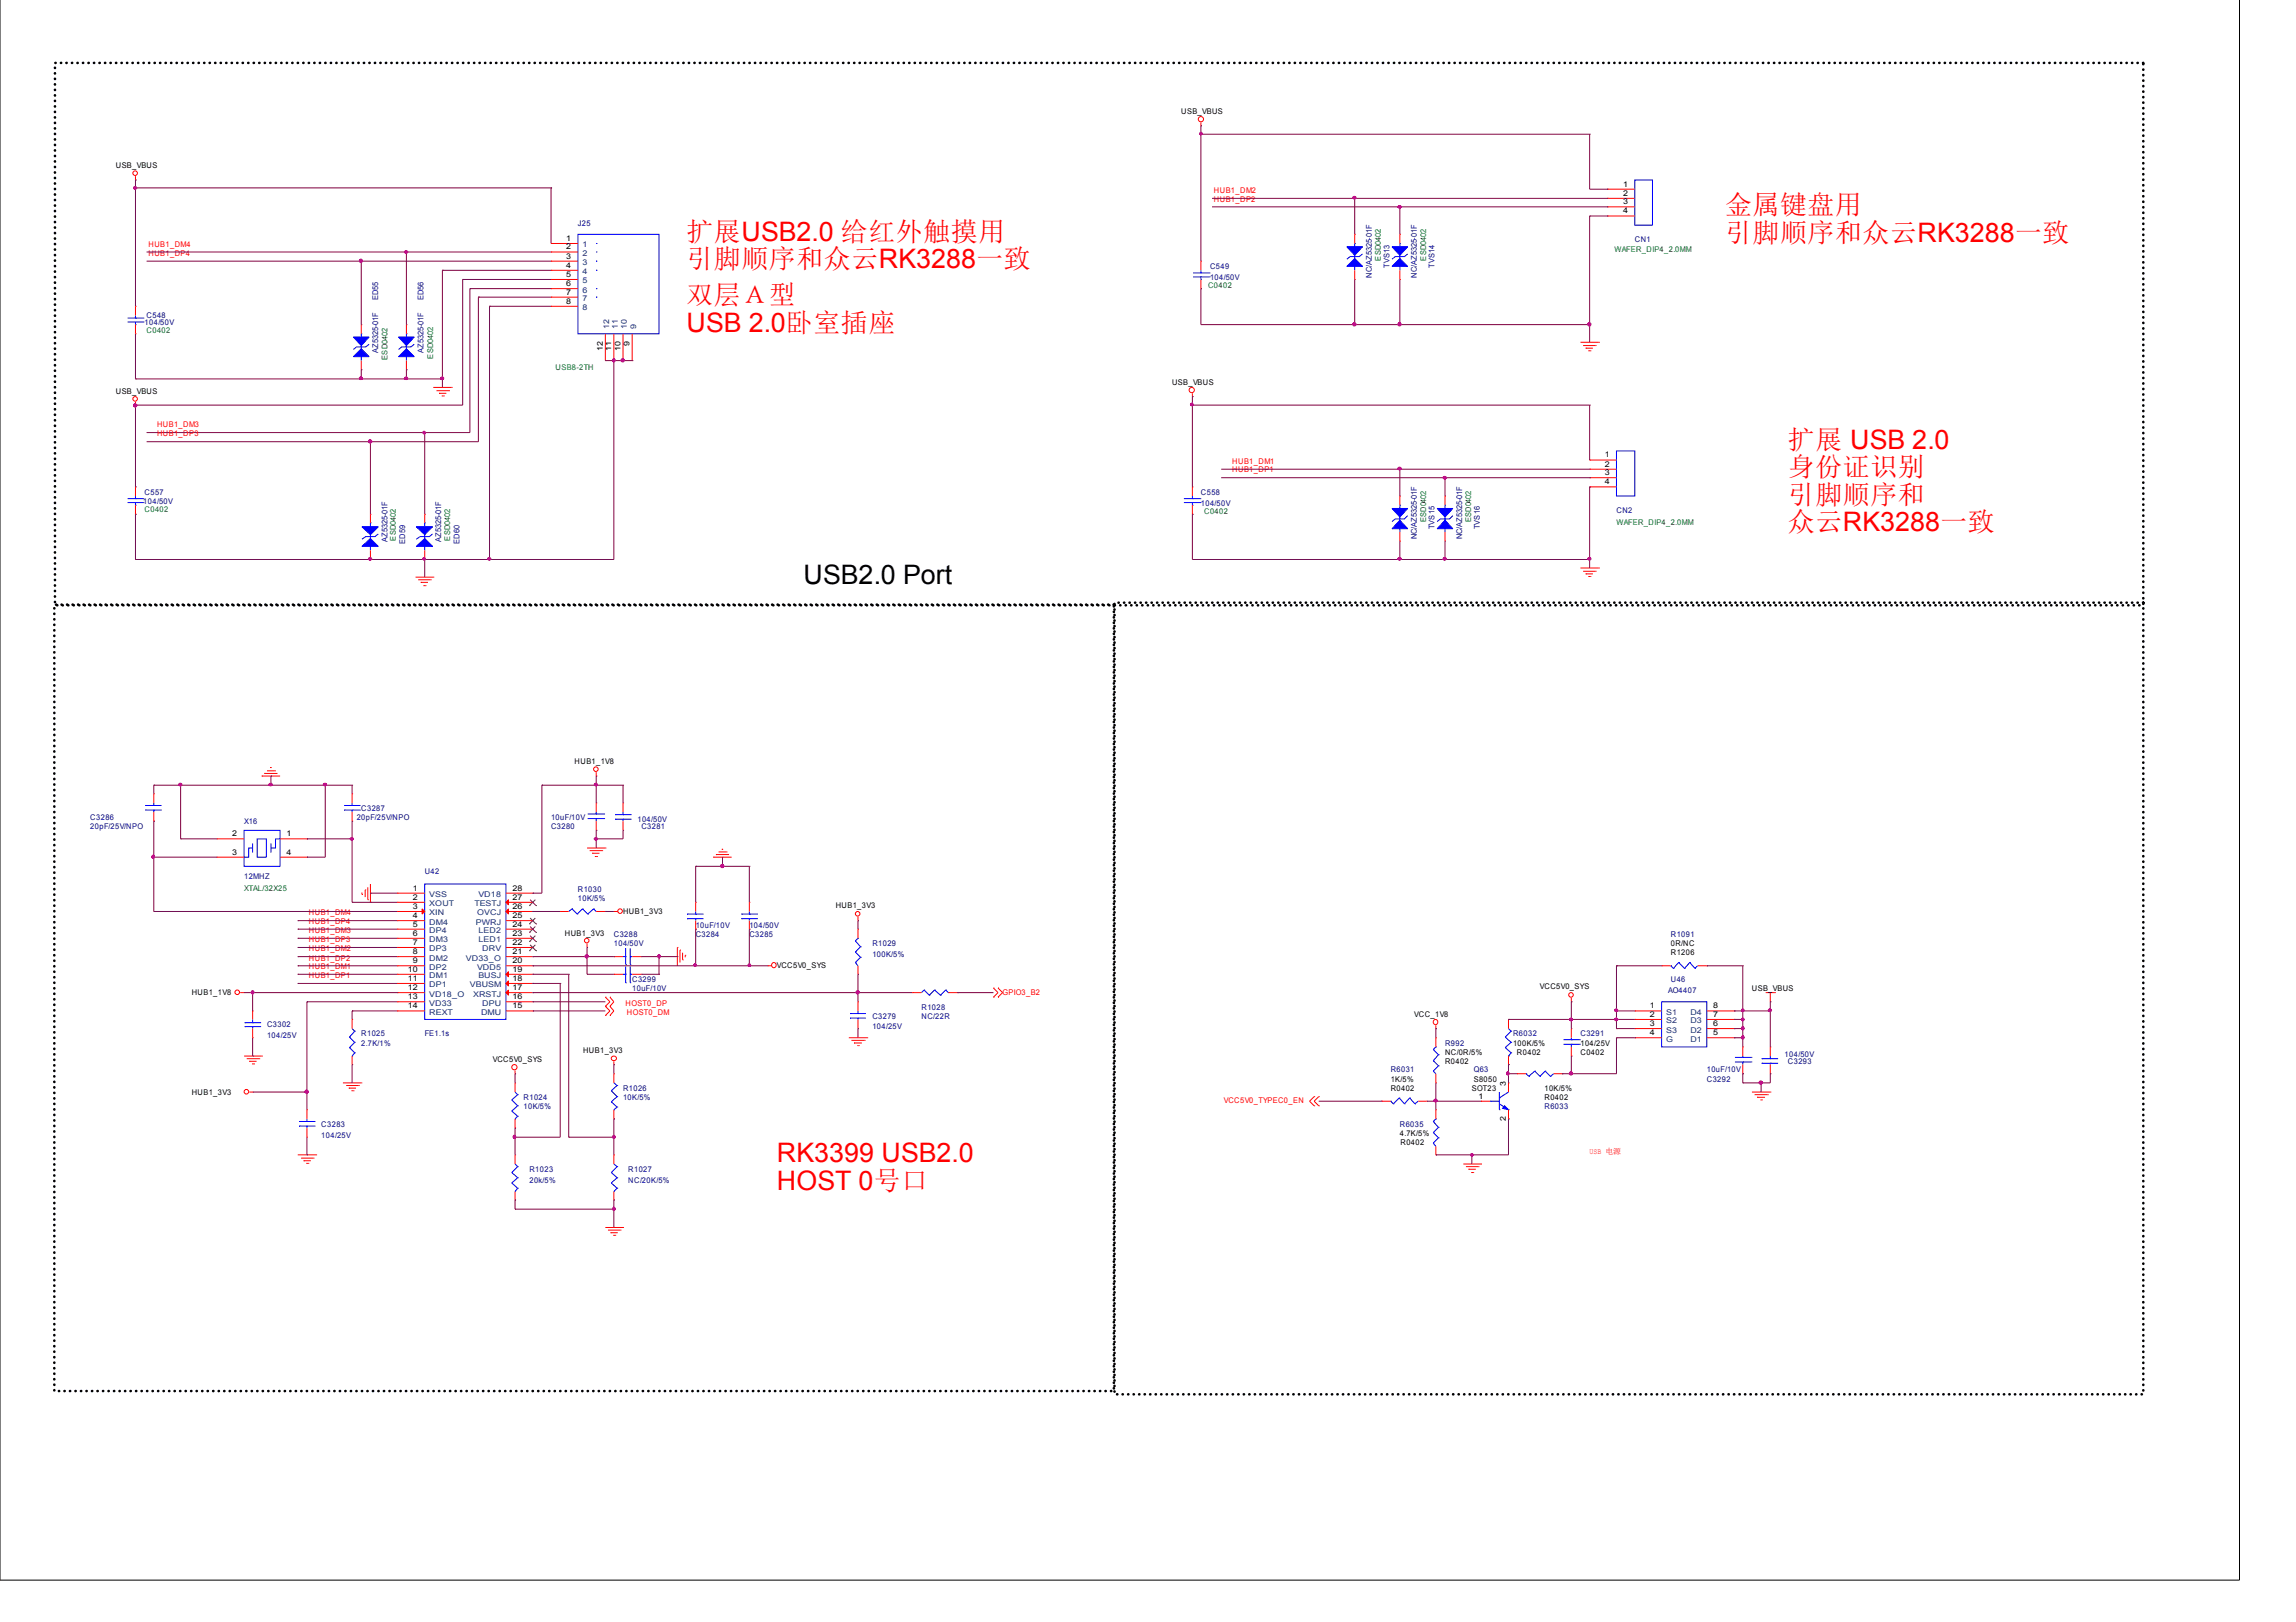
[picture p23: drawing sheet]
<svg xmlns="http://www.w3.org/2000/svg" width="297mm" height="210mm" viewBox="0 0 297 210" stroke-linecap="round" stroke-linejoin="round" font-family="sans-serif">
<defs><g id="words">
<g font-size="3.5" fill="#f00">
<text x="223.2" y="27.7">金属键盘用</text>
<text x="88.8" y="31.2">扩展USB2.0 给红外触摸用</text>
<text x="88.8" y="34.7">引脚顺序和众云RK3288一致</text>
<text x="223.2" y="31.3">引脚顺序和众云RK3288一致</text>
<text x="88.8" y="39.4">双层Ａ型</text>
<text x="88.8" y="42.9">USB 2.0卧室插座</text>
<text x="231.3" y="58.1">扩展 USB 2.0</text>
<text x="231.3" y="61.7">身份证识别</text>
<text x="231.3" y="65.2">引脚顺序和</text>
<text x="231.3" y="68.8">众云RK3288一致</text>
<text x="100.5" y="150.4">RK3399 USB2.0</text>
<text x="100.5" y="153.9">HOST 0号口</text>
</g>
<text font-size="3.5" x="104" y="75.6">USB2.0 Port</text>
<g font-size="1">
<text x="152.8" y="14.7">USB_VBUS</text>
<text x="15" y="21.8">USB_VBUS</text>
<text x="210" y="24.1">1</text>
<text x="210" y="25.3">2</text>
<text x="210" y="26.4">3</text>
<text x="210" y="27.6">4</text>
<text x="73.2" y="31.2">1</text>
<text x="73.2" y="32.3">2</text>
<text x="73.2" y="33.5">3</text>
<text x="73.2" y="34.6">4</text>
<text x="73.2" y="35.8">5</text>
<text x="73.2" y="37">6</text>
<text x="73.2" y="38.1">7</text>
<text x="73.2" y="39.3">8</text>
<text x="78" y="45.4" transform="rotate(-90 78 45.4)">12</text>
<text x="79.1" y="45.4" transform="rotate(-90 79.1 45.4)">11</text>
<text x="80.3" y="45.4" transform="rotate(-90 80.3 45.4)">10</text>
<text x="81.4" y="44.7" transform="rotate(-90 81.4 44.7)">9</text>
<text x="15" y="51">USB_VBUS</text>
<text x="151.6" y="49.8">USB_VBUS</text>
<text x="207.6" y="59.2">1</text>
<text x="207.6" y="60.4">2</text>
<text x="207.6" y="61.5">3</text>
<text x="207.6" y="62.7">4</text>
<text x="74.3" y="98.8">HUB1_1V8</text>
<text x="30.1" y="108.2">2</text>
<text x="30.1" y="110.6">3</text>
<text x="37.1" y="108.2">1</text>
<text x="37.1" y="110.6">4</text>
<text x="53.4" y="115.2">1</text>
<text x="53.4" y="116.4">2</text>
<text x="53.4" y="117.6">3</text>
<text x="53.4" y="118.8">4</text>
<text x="53.4" y="119.9">5</text>
<text x="66.3" y="119.9">24</text>
<text x="66.3" y="118.8">25</text>
<text x="66.3" y="117.6">26</text>
<text x="66.3" y="116.4">27</text>
<text x="66.3" y="115.2">28</text>
<text x="80.6" y="118.3">HUB1_3V3</text>
<text x="108.1" y="117.5">HUB1_3V3</text>
<text x="52.7" y="125.7">10</text>
<text x="53.4" y="121.1">6</text>
<text x="53.4" y="122.3">7</text>
<text x="53.4" y="123.5">8</text>
<text x="53.4" y="124.6">9</text>
<text x="66.3" y="125.7">19</text>
<text x="66.3" y="124.6">20</text>
<text x="66.3" y="123.5">21</text>
<text x="66.3" y="122.3">22</text>
<text x="66.3" y="121.1">23</text>
<text x="73.1" y="121.1">HUB1_3V3</text>
<text x="100.5" y="125.2">VCC5V0_SYS</text>
<text x="216.2" y="122.4">0R/NC</text>
<text x="216.2" y="123.6">R1206</text>
<text x="24.8" y="128.8">HUB1_1V8</text>
<text x="52.7" y="126.9">11</text>
<text x="52.7" y="128.1">12</text>
<text x="52.7" y="129.3">13</text>
<text x="52.7" y="130.5">14</text>
<text x="66.3" y="130.5">15</text>
<text x="66.3" y="129.3">16</text>
<text x="66.3" y="128.1">17</text>
<text x="66.3" y="126.9">18</text>
<text x="183" y="131.6">VCC_1V8</text>
<text x="199.2" y="128">VCC5V0_SYS</text>
<text x="213.4" y="130.5">1</text>
<text x="213.4" y="131.6">2</text>
<text x="221.7" y="130.5">8</text>
<text x="221.7" y="131.6">7</text>
<text x="226.7" y="128.3">USB_VBUS</text>
<text x="63.8" y="137.4">VCC5V0_SYS</text>
<text x="75.4" y="136.2">HUB1_3V3</text>
<text x="186.9" y="136.5">NC/0R/5%</text>
<text x="186.9" y="137.7">R0402</text>
<text x="195.7" y="135.3">100K/5%</text>
<text x="196.3" y="136.5">R0402</text>
<text x="204.5" y="135.3">104/25V</text>
<text x="204.5" y="136.5">C0402</text>
<text x="213.4" y="132.8">3</text>
<text x="213.4" y="134">4</text>
<text x="221.7" y="132.8">6</text>
<text x="221.7" y="134">5</text>
<text x="24.8" y="141.7">HUB1_3V3</text>
<text x="179.9" y="140">1K/5%</text>
<text x="179.9" y="141.2">R0402</text>
<text x="190.4" y="141.2">SOT23</text>
<text x="190.7" y="140">S8050</text>
<text x="191.3" y="142.2">1</text>
<text x="194.8" y="140.5" transform="rotate(-90 194.8 140.5)">3</text>
<text x="199.8" y="141.2">10K/5%</text>
<text x="199.8" y="142.3">R0402</text>
<text x="181.1" y="147">4.7K/5%</text>
<text x="181.2" y="148.2">R0402</text>
<text x="194.8" y="145.1" transform="rotate(-90 194.8 145.1)">2</text>
</g>
<g font-size="1" fill="#000080">
<text x="74.8" y="29.2">J25</text>
<text x="156.5" y="34.8">C549</text>
<text x="177.5" y="35.9" transform="rotate(-90 177.5 35.9)">NC/AZ5325-01F</text>
<text x="179.7" y="34.6" transform="rotate(-90 179.7 34.6)">TVS13</text>
<text x="183.3" y="35.9" transform="rotate(-90 183.3 35.9)">NC/AZ5325-01F</text>
<text x="185.6" y="34.6" transform="rotate(-90 185.6 34.6)">TVS14</text>
<text x="211.5" y="31.3">CN1</text>
<text x="19" y="41.2">C548</text>
<text x="48.9" y="38.9" transform="rotate(-90 48.9 38.9)">ED55</text>
<text x="54.8" y="38.9" transform="rotate(-90 54.8 38.9)">ED56</text>
<text x="156.5" y="36.3">104/50V</text>
<text x="18.7" y="42.1">104/50V</text>
<text x="48.9" y="45.6" transform="rotate(-90 48.9 45.6)">AZ5325-01F</text>
<text x="54.8" y="45.6" transform="rotate(-90 54.8 45.6)">AZ5325-01F</text>
<text x="18.5" y="65.2">104/50V</text>
<text x="18.7" y="64">C557</text>
<text x="155.4" y="64">C558</text>
<text x="155.4" y="65.5">104/50V</text>
<text x="50.1" y="70.1" transform="rotate(-90 50.1 70.1)">AZ5325-01F</text>
<text x="52.4" y="70.4" transform="rotate(-90 52.4 70.4)">ED59</text>
<text x="57.1" y="70.1" transform="rotate(-90 57.1 70.1)">AZ5325-01F</text>
<text x="59.4" y="70.4" transform="rotate(-90 59.4 70.4)">ED60</text>
<text x="183.3" y="69.8" transform="rotate(-90 183.3 69.8)">NC/AZ5325-01F</text>
<text x="185.6" y="68.5" transform="rotate(-90 185.6 68.5)">TVS15</text>
<text x="189.1" y="69.8" transform="rotate(-90 189.1 69.8)">NC/AZ5325-01F</text>
<text x="191.4" y="68.5" transform="rotate(-90 191.4 68.5)">TVS16</text>
<text x="209.1" y="66.4">CN2</text>
<text x="11.7" y="106.1">C3286</text>
<text x="11.7" y="107.3">20pF/25V/NPO</text>
<text x="31.6" y="106.7">X16</text>
<text x="46.1" y="106.1">20pF/25V/NPO</text>
<text x="46.7" y="104.9">C3287</text>
<text x="71.3" y="107.3">C3280</text>
<text x="71.3" y="106.1">10uF/10V</text>
<text x="82.5" y="106.4">104/50V</text>
<text x="83" y="107.3">C3281</text>
<text x="31.6" y="113.8">12MHZ</text>
<text x="54.9" y="113.1">U42</text>
<text x="74.8" y="115.4">R1030</text>
<text x="74.8" y="116.6">10K/5%</text>
<text x="79.4" y="121.3">C3288</text>
<text x="79.4" y="122.4">104/50V</text>
<text x="90" y="121.3">C3284</text>
<text x="90" y="120.2">10uF/10V</text>
<text x="96.9" y="121.3">C3285</text>
<text x="96.9" y="120.2">104/50V</text>
<text x="112.9" y="122.4">R1029</text>
<text x="112.9" y="123.9">100K/5%</text>
<text x="216.2" y="121.3">R1091</text>
<text x="81.8" y="127.1">C3299</text>
<text x="81.8" y="128.3">10uF/10V</text>
<text x="112.9" y="131.8">C3279</text>
<text x="119.2" y="130.7">R1028</text>
<text x="119.2" y="131.8">NC/22R</text>
<text x="215.8" y="128.5">AO4407</text>
<text x="216.2" y="127.1">U46</text>
<text x="34.5" y="132.9">C3302</text>
<text x="34.5" y="134.4">104/25V</text>
<text x="46.7" y="134.1">R1025</text>
<text x="46.7" y="135.3">2.7K/1%</text>
<text x="54.9" y="134.1">FE1.1s</text>
<text x="112.9" y="133.2">104/25V</text>
<text x="186.9" y="135.3">R992</text>
<text x="195.7" y="134.1">R6032</text>
<text x="204.5" y="134.1">C3291</text>
<text x="230.9" y="136.8">104/50V</text>
<text x="231.3" y="137.7">C3293</text>
<text x="67.7" y="142.3">R1024</text>
<text x="67.7" y="143.5">10K/5%</text>
<text x="80.6" y="141.2">R1026</text>
<text x="80.6" y="142.3">10K/5%</text>
<text x="179.9" y="138.8">R6031</text>
<text x="190.7" y="138.8">Q63</text>
<text x="199.8" y="143.5">R6033</text>
<text x="220.8" y="140">C3292</text>
<text x="220.8" y="138.8">10uF/10V</text>
<text x="41.6" y="145.8">C3283</text>
<text x="41.6" y="147.2">104/25V</text>
<text x="181.1" y="145.8">R6035</text>
<text x="68.5" y="151.7">R1023</text>
<text x="68.5" y="153.1">20k/5%</text>
<text x="81.3" y="151.7">R1027</text>
<text x="81.3" y="153.1">NC/20K/5%</text>
</g>
<g font-size="1" fill="#f00">
<text x="157.1" y="26.1">HUB1_DP2</text>
<text x="157.1" y="25">HUB1_DM2</text>
<text x="19.2" y="33.1">HUB1_DP4</text>
<text x="19.2" y="31.9">HUB1_DM4</text>
<text x="20.3" y="55.3">HUB1_DM3</text>
<text x="20.3" y="56.5">HUB1_DP3</text>
<text x="159.4" y="61.1">HUB1_DP1</text>
<text x="159.4" y="60">HUB1_DM1</text>
<text x="40" y="119.6">HUB1_DP4</text>
<text x="40" y="118.5">HUB1_DM4</text>
<text x="40" y="120.7">HUB1_DM3</text>
<text x="40" y="125.4">HUB1_DM1</text>
<text x="40" y="124.3">HUB1_DP2</text>
<text x="40" y="123.1">HUB1_DM2</text>
<text x="40" y="121.9">HUB1_DP3</text>
<text x="40" y="126.6">HUB1_DP1</text>
<text x="80.9" y="130.1">HOST0_DP</text>
<text x="81.1" y="131.3">HOST0_DM</text>
<text x="129.7" y="128.8">GPIO3_B2</text>
<text x="158.3" y="142.8">VCC5V0_TYPEC0_EN</text>
<text x="205.7" y="149.4">USB 电源</text>
</g>
<g font-size="1" fill="#004080">
<text x="75.4" y="32">1</text>
<text x="75.4" y="33.1">2</text>
<text x="75.4" y="34.3">3</text>
<text x="75.4" y="35.5">4</text>
<text x="75.4" y="36.7">5</text>
<text x="75.4" y="37.9">6</text>
<text x="75.4" y="39">7</text>
<text x="75.4" y="40.1">8</text>
<text x="78.8" y="42.6" transform="rotate(-90 78.8 42.6)">12</text>
<text x="79.9" y="42.6" transform="rotate(-90 79.9 42.6)">11</text>
<text x="81.1" y="42.6" transform="rotate(-90 81.1 42.6)">10</text>
<text x="82.3" y="42.6" transform="rotate(-90 82.3 42.6)">9</text>
<text x="55.5" y="116.1">VSS</text>
<text x="55.5" y="117.3">XOUT</text>
<text x="55.5" y="118.5">XIN</text>
<text x="55.5" y="119.6">DM4</text>
<text x="61.4" y="117.3">TESTJ</text>
<text x="61.6" y="119.6">PWRJ</text>
<text x="61.7" y="118.5">OVCJ</text>
<text x="61.9" y="116.1">VD18</text>
<text x="55.5" y="120.7">DP4</text>
<text x="55.5" y="121.9">DM3</text>
<text x="55.5" y="123.1">DP3</text>
<text x="55.5" y="124.3">DM2</text>
<text x="55.5" y="125.5">DP2</text>
<text x="60.3" y="124.3">VD33_O</text>
<text x="61.7" y="125.5">VDD5</text>
<text x="61.9" y="121.9">LED1</text>
<text x="61.9" y="120.7">LED2</text>
<text x="62.4" y="123.1">DRV</text>
<text x="55.5" y="126.6">DM1</text>
<text x="55.5" y="127.8">DP1</text>
<text x="55.5" y="129">VD18_O</text>
<text x="55.5" y="130.1">VD33</text>
<text x="55.5" y="131.3">REXT</text>
<text x="60.8" y="127.8">VBUSM</text>
<text x="61.2" y="129">XRSTJ</text>
<text x="61.9" y="126.6">BUSJ</text>
<text x="62.2" y="131.3">DMU</text>
<text x="62.4" y="130.1">DPU</text>
<text x="215.6" y="131.3">S1</text>
<text x="218.7" y="131.3">D4</text>
<text x="215.6" y="132.4">S2</text>
<text x="215.6" y="133.6">S3</text>
<text x="215.6" y="134.8">G</text>
<text x="218.7" y="132.4">D3</text>
<text x="218.7" y="133.6">D2</text>
<text x="218.7" y="134.8">D1</text>
</g>
<g font-size="1" fill="#008000">
<text x="178.6" y="33.7" transform="rotate(-90 178.6 33.7)">ESD0402</text>
<text x="184.5" y="33.7" transform="rotate(-90 184.5 33.7)">ESD0402</text>
<text x="208.9" y="32.6">WAFER_DIP4_2.0MM</text>
<text x="156.3" y="37.3">C0402</text>
<text x="19" y="43.1">C0402</text>
<text x="50.1" y="46.6" transform="rotate(-90 50.1 46.6)">ESD0402</text>
<text x="56" y="46.4" transform="rotate(-90 56 46.4)">ESD0402</text>
<text x="71.9" y="47.9">USB8-2TH</text>
<text x="18.7" y="66.2">C0402</text>
<text x="51.2" y="69.9" transform="rotate(-90 51.2 69.9)">ESD0402</text>
<text x="58.3" y="69.9" transform="rotate(-90 58.3 69.9)">ESD0402</text>
<text x="155.8" y="66.5">C0402</text>
<text x="184.5" y="67.6" transform="rotate(-90 184.5 67.6)">ESD0402</text>
<text x="190.3" y="67.6" transform="rotate(-90 190.3 67.6)">ESD0402</text>
<text x="209.1" y="67.9">WAFER_DIP4_2.0MM</text>
<text x="31.6" y="115.3">XTAL/32X25</text>
</g>
</g></defs>
<path d="M0 -.1v204.6h289.7v-204.6" fill="none" stroke="#000" stroke-width=".13"/>
<path d="M7.1 8.1h270.2v70.2h-270.2zM7 78.2h137.1v101.8h-137.1zM144.2 78h133.1v102.4h-133.1z" fill="none" stroke="#000" stroke-width=".34" stroke-dasharray="0 .7"/>
<g fill="none" stroke="#f00" stroke-width=".13">
<path d="M155.4 16.3h.1M155.4 15.8v.5M17.5 23.3h.1M17.5 39.6h.1M17.5 22.8v.5M17.5 39.6v1.2M71.3 31.5h.1M71.3 32.6h.1M71.3 33.8h.1M71.3 35h.1M71.3 36.2h.1M71.3 37.4h.1"/>
<path d="M71.3 38.5h.1M71.3 39.6h.1M71.3 31.5h3.5M71.3 32.6h3.5M71.3 33.8h3.5M71.3 35h3.5M71.3 36.2h3.5M71.3 37.4h3.5M71.3 38.5h3.5M71.3 39.6h3.5M155.4 33.8h.1M155.4 37.4h.1"/>
<path d="M155.4 33.8v1.2M155.4 36.2v1.2M175.3 36.2h.1M175.3 30.3h.1M175.3 30.3v1.2M175.3 35v1.2M181.1 36.2h.1M181.1 30.3h.1M181.1 30.3v1.2M181.1 35v1.2M207.9 24.5h.1M207.9 25.7h.1"/>
<path d="M207.9 26.8h.1M207.9 28h.1M207.9 24.5h3.6M207.9 25.7h3.6M207.9 26.8h3.6M207.9 28h3.6M17.5 52.5h.1M17.5 43.2h.1M17.5 42v1.2M17.5 52v.5M46.7 47.9h.1M46.7 42h.1"/>
<path d="M46.7 42v1.2M46.7 46.7v1.2M52.6 47.9h.1M52.6 42h.1M52.6 42v1.2M52.6 46.7v1.2M56 50.1h2.4M56.5 50.6h1.6M56.8 50.9h.1M56.8 50.9h.9M57.1 51.2h.3M57.4 51.2h.1"/>
<path d="M58.1 50.6h.1M58.4 50.1h.1M78.3 46.7h.1M78.3 43.2v3.5M79.4 46.7h.1M79.4 43.2v3.5M80.6 46.7h.1M80.6 43.2v3.5M81.8 46.7h.1M81.8 43.2v3.5M154.3 51.3h.1M154.3 50.9v.4"/>
<path d="M204.5 44.3h2.3M204.8 44.7h1.6M205.1 45.1h.1M205.1 45.1h1M205.5 45.4h.2M205.7 59.5h.1M205.7 59.5h3.4M205.7 45.4h.1M206.4 44.7h.1M206.8 44.3h.1M17.5 63h.1M17.5 66.6h.1"/>
<path d="M17.5 63v1.2M17.5 65.4v1.2M47.9 72.4h.1M47.9 66.6h.1M47.9 66.6v1.1M47.9 71.2v1.2M53.8 74.7h2.2M54.1 75h1.6M54.4 75.4h.1M54.4 75.4h1M54.8 75.8h.2M54.9 72.4h.1"/>
<path d="M54.9 66.6h.1M54.9 66.6v1.1M54.9 71.2v1.2M55 75.8h.1M55.7 75h.1M56 74.7h.1M154.3 63h.1M154.3 66.6h.1M154.3 63v1.2M154.3 65.4v1.2M181.1 70h.1M181.1 64.2h.1"/>
<path d="M181.1 64.2v1.2M181.1 68.8v1.2M186.9 70h.1M186.9 64.2h.1M186.9 64.2v1.2M186.9 68.8v1.2M204.5 73.5h2.3M204.8 73.9h1.6M205.1 74.3h.1M205.1 74.3h1M205.5 74.6h.2M205.7 60.7h.1"/>
<path d="M205.7 61.8h.1M205.7 63h.1M205.7 60.7h3.4M205.7 61.8h3.4M205.7 63h3.4M205.7 74.6h.1M206.4 73.9h.1M206.8 73.5h.1M34.5 99.8h1.1M35 99.3h.1M35.6 99.8h.1M77.1 99.9v.5"/>
<path d="M19.9 106.3h.1M19.9 102.7h.1M19.9 102.7v1.2M19.9 105.1v1.2M28 108.6h.1M28 110.9h.1M28 110.9h3.6M28 108.6h3.6M33.9 100.4h.1M33.9 100.4h2.3M34.2 100.1h.1M34.2 100.1h1.7"/>
<path d="M36.2 110.9h3.5M36.2 108.6h3.5M39.7 108.6h.1M39.7 110.9h.1M45.6 106.3h.1M45.6 102.7h.1M45.6 102.7v1.2M45.6 105.1v1.2M46.8 115.8h.1M46.8 115.5v.3M47.2 115.2h.1M47.2 115.2v.9"/>
<path d="M47.6 116.4h.1M47.6 114.8v1.6M47.9 116.8h.1M47.9 114.4v2.4M51.4 115.6h.1M51.4 116.8h.1M51.4 118h.1M51.4 119.1h.1M51.4 118h3.5M51.4 115.6h3.5M51.4 116.8h3.5M51.4 119.1h3.5"/>
<path d="M65.4 118h3.5M65.4 115.6h3.5M65.4 116.8h3.5M65.4 119.1h3.5M68.9 119.1h.1M68.9 118h.1M68.9 116.8h.1M68.9 115.6h.1M72.5 118h.1M72.5 118h1.1M75.9 109.7h2.4M76.3 110.1h1.6"/>
<path d="M76.6 110.4h.1M76.6 110.4h1M77 110.8h.2M77.1 100.4h.1M77.1 103.9h.1M77.1 107.5h.1M77.1 118h1.2M77.1 103.9v1.2M77.1 106.3v1.2M77.2 110.8h.1M77.9 110.1h.1M78.3 109.7h.1"/>
<path d="M78.3 118h.1M79.4 118h.1M79.4 118h.5M80.6 107.5h.1M80.6 103.9h.1M80.6 103.9v1.2M80.6 106.3v1.2M90 116.8h.1M90 116.8v1.2M90 119.1v1.1M92.3 110.9h.1M92.3 110.9h2.4"/>
<path d="M92.6 110.6h.1M92.6 110.6h1.7M93 110.3h1M93.4 109.9h.1M93.4 109.9h.2M94 110.3h.1M96.9 116.8h.1M96.9 116.8v1.2M96.9 119.1v1.1M111 119.1h.1M111 118.6v.5M31.1 128.5h.5"/>
<path d="M31.6 128.5h.1M31.6 136.7h2.3M31.9 137h1.6M32.3 137.3h.1M32.3 137.3h.9M32.6 137.7h.3M32.7 134.3h.1M32.7 130.8h.1M32.7 130.8v1.1M32.7 133.1v1.2M32.9 137.7h.1M33.5 137h.1"/>
<path d="M33.9 136.7h.1M45.6 131.9h.1M45.6 137.8h.1M45.6 131.9v1.2M45.6 136.7v1.1M51.4 120.2h.1M51.4 121.4h.1M51.4 122.6h.1M51.4 123.8h.1M51.4 125h.1M51.4 126.1h.1M51.4 127.3h.1"/>
<path d="M51.4 128.5h.1M51.4 129.6h.1M51.4 130.8h.1M51.4 125h3.5M51.4 128.5h3.5M51.4 120.2h3.5M51.4 121.4h3.5M51.4 122.6h3.5M51.4 123.8h3.5M51.4 126.1h3.5M51.4 127.3h3.5M51.4 129.6h3.5"/>
<path d="M51.4 130.8h3.5M65.4 125h3.5M65.4 128.5h3.5M65.4 120.2h3.5M65.4 121.4h3.5M65.4 122.6h3.5M65.4 123.8h3.5M65.4 126.1h3.5M65.4 127.3h3.5M65.4 129.6h3.5M65.4 130.8h3.5M66.6 139h.1"/>
<path d="M66.6 138.5v.5M68.9 126.1h.1M68.9 125h.1M68.9 123.8h.1M68.9 122.6h.1M68.9 121.4h.1M68.9 120.2h.1M68.9 130.8h.1M68.9 129.6h.1M68.9 128.5h.1M68.9 127.3h.1M75.9 122.6h.1"/>
<path d="M75.9 122.1v.5M78.3 129h.1M78.3 130.2h.1M78.3 131.4h.1M78.3 129l.6 .6-.6 .6M78.3 130.2l.6 .6-.6 .6M78.9 129h.1M78.9 130.2h.1M78.9 131.4h.1M78.9 129l.5 .6-.5 .6M78.9 130.2l.5 .6-.5 .6M79.4 137.8h.1"/>
<path d="M79.4 139h.1M79.4 126.1h.1M79.4 123.8h.1M79.4 137.3v.5M79.4 139v1.1M79.4 123.8h1.2M79.4 126.1h1.2M81.8 123.8h1.2M81.8 126.1h1.2M83 126.1h.1M83 123.8h.1M87.6 122.6h.1"/>
<path d="M87.6 122.6v2.4M88 123h.1M88 123v1.6M88.3 124.2h.1M88.3 123.3v.9M88.6 123.6h.1M88.6 123.6v.3M90 120.2h.1M96.9 120.2h.1M99.3 125h.1M99.3 125h.5M109.8 134.3h2.4"/>
<path d="M110.2 134.6h1.6M110.5 135h.1M110.5 135h1M110.9 135.3h.2M111 133.1h.1M111 129.6h.1M111 126.1h.1M111 120.2h.1M111 120.2v1.2M111 125v1.1M111 129.6v1.2M111 131.9v1.2"/>
<path d="M111.1 135.3h.1M111.8 134.6h.1M112.2 134.3h.1M118 128.5h.1M118 128.5h1.2M122.7 128.5h1.2M123.9 128.5h.1M128.5 129h.1M128.5 127.9h.1M128.5 127.9l.6 .6-.6 .5M129.1 129h.1M129.1 127.9h.1"/>
<path d="M129.1 127.9l.6 .6-.6 .5M185.8 133.1h.1M185.8 134.3h.1M185.8 132.7v.4M185.8 134.3v1.2M185.8 139v1.1M195.2 131.9h.1M195.2 137.8h.1M195.2 131.9v1.2M195.2 136.7v1.1M196.3 139h.1M196.3 139h1.1"/>
<path d="M201 139h1.1M202.1 139h.1M203.3 129.6h.1M203.3 133.1h.1M203.3 136.7h.1M203.3 129.1v.5M203.3 133.1v1.2M203.3 135.5v1.2M211.5 130.8h.1M211.5 131.9h.1M211.5 133.1h.1M211.5 134.3h.1"/>
<path d="M211.5 134.3h3.5M211.5 130.8h3.5M211.5 131.9h3.5M211.5 133.1h3.5M215 125h.1M215 125h1.2M219.6 125h1.2M220.8 125h.1M220.8 134.3h3.6M220.8 130.8h3.6M220.8 131.9h3.6M220.8 133.1h3.6"/>
<path d="M224.4 130.8h.1M224.4 131.9h.1M224.4 133.1h.1M224.4 134.3h.1M225.5 135.5h.1M225.5 139h.1M225.5 135.5v1.2M225.5 137.8v1.2M228.4 128.5h1.2M229 129.6h.1M229 139h.1M229 135.5h.1"/>
<path d="M229 128.5v1.1M229 135.5v1.2M229 137.8v1.2M229.6 128.5h.1M32.3 141.3h.4M32.7 141.3h.1M38.5 149.5h2.4M38.9 149.9h1.7M39.3 150.2h.1M39.3 150.2h.9M39.6 150.6h.3M39.7 147.2h.1"/>
<path d="M39.7 143.6h.1M39.7 143.6v1.2M39.7 146v1.2M39.9 150.6h.1M40.6 149.9h.1M40.9 149.5h.1M44.4 140.1h2.3M44.8 140.5h1.6M45.1 140.8h.1M45.1 140.8h1M45.5 141.2h.2M45.7 141.2h.1"/>
<path d="M46.4 140.5h.1M46.7 140.1h.1M66.6 149.5h.1M66.6 155.3h.1M66.6 140.1h.1M66.6 146h.1M66.6 140.1v1.2M66.6 144.8v1.2M66.6 149.5v1.1M66.6 154.2v1.1M78.3 158.8h2.3M78.7 159.2h1.6"/>
<path d="M79 159.5h.1M79 159.5h.9M79.3 159.9h.3M79.4 144.8h.1M79.4 149.5h.1M79.4 155.3h.1M79.4 143.6v1.2M79.4 149.5v1.1M79.4 154.2v1.1M79.6 159.9h.1M80.3 159.2h.1M80.6 158.8h.1"/>
<path d="M170 141.9h.1M170 143.1h.1M170 141.9l-.6 .6 .6 .6M170.6 141.9h.1M170.6 143.1h.1M170.6 141.9l-.6 .6 .6 .6M178.7 142.5h.1M178.7 142.5h1.2M183.5 142.5h1.1M184.6 142.5h.1M185.8 149.5h.1M185.8 143.6h.1"/>
<path d="M185.8 140.1h.1M185.8 143.6v1.2M185.8 148.4v1.1M189.3 150.6h2.3M189.7 151h1.6M190 151.3h.1M190 151.3h.9M190.3 151.7h.3M190.6 151.7h.1M191.3 151h.1M191.6 150.6h.1M191.6 142.5h.1"/>
<path d="M191.6 142.5h1.2M195.2 140.1h.1M195.2 144.8h.1M195.2 140.1v1.2M195.2 143.6v1.2M226.7 141.3h2.3M227 141.7h1.7M227.3 142h.1M227.3 142h1M227.8 142.3h.1M227.9 142.3h.1M228.7 141.7h.1"/>
<path d="M229 141.3h.1"/>
<circle cx="155.4" cy="15.4" r=".34"/>
<circle cx="17.5" cy="22.4" r=".3"/>
<circle cx="17.5" cy="51.6" r=".3"/>
<circle cx="154.2" cy="50.5" r=".34"/>
<circle cx="77.1" cy="99.5" r=".3"/>
<circle cx="80.2" cy="117.9" r=".3"/>
<circle cx="111" cy="118.3" r=".3"/>
<circle cx="30.7" cy="128.4" r=".3"/>
<circle cx="66.5" cy="138.1" r=".34"/>
<circle cx="75.9" cy="121.7" r=".3"/>
<circle cx="79.4" cy="137" r=".32"/>
<circle cx="100.1" cy="124.9" r=".32"/>
<circle cx="185.7" cy="132.3" r=".32"/>
<circle cx="203.2" cy="128.7" r=".3"/>
<circle cx="31.9" cy="141.3" r=".3"/>
</g>
<g fill="none" stroke="#00f" stroke-width=".13">
<path d="M74.8 30.3h10.5v12.9h-10.5zM77.1 31.5h.1M77.1 32.6h.1M77.1 33.8h.1M77.1 35h.1M77.1 37.4h.1M77.1 38.5h.1M154.3 35.8h2.2M154.3 35.3h2.2M155.4 36.2h.1M155.4 35.3h.1M155.4 35v.3"/>
<path d="M155.4 35.8v.4M156.5 35.8h.1M156.5 35.3h.1M175.3 31.5h.1M175.3 31.5v3.5M176.3 32.9l-.4 .3h-1.2l-.5 .3M181.1 31.5h.1M181.1 31.5v3.5M182.1 32.9l-.4 .3h-1.2l-.4 .3M211.5 23.3h2.3v5.8h-2.3zM16.5 41.7h2M16.5 41.2h2"/>
<path d="M17.5 42h.1M17.5 41.2h.1M17.5 40.8v.4M17.5 41.7v.3M18.5 41.7h.1M18.5 41.2h.1M46.7 43.2h.1M46.7 43.2v3.5M47.8 44.5l-.5 .4h-1.2l-.4 .3M52.6 43.2h.1M52.6 43.2v3.5M53.6 44.5l-.4 .4h-1.2l-.4 .3"/>
<path d="M209.1 58.3h2.4v5.9h-2.4zM16.5 65h2M16.5 64.5h2M17.5 65.4h.1M17.5 64.5h.1M17.5 64.2v.3M17.5 65v.4M18.5 65h.1M18.5 64.5h.1M47.9 67.7h.1M47.9 67.7v3.5M48.9 69.1l-.4 .3h-1.2l-.5 .4"/>
<path d="M54.9 67.7h.1M54.9 67.7v3.5M56 69.1l-.5 .3h-1.1l-.6 .4M153.2 65h2.1M153.2 64.5h2.1M154.3 65.4h.1M154.3 64.5h.1M154.3 64.2v.3M154.3 65v.4M155.3 65h.1M155.3 64.5h.1M181.1 65.4h.1"/>
<path d="M181.1 65.4v3.4M182.1 66.7l-.4 .5h-1.2l-.4 .3M186.9 65.4h.1M186.9 65.4v3.4M188 66.7l-.5 .5h-1.1l-.5 .3M18.8 104.2h.1M18.8 104.8h.1M18.8 104.2h2.1M18.8 104.8h2.1M19.9 104.8h.1M19.9 104.2h.1M19.9 103.9v.3"/>
<path d="M19.9 104.8v.3M31.6 107.5h4.6v4.6h-4.6zM32.7 109.7h-.5v1.2h-.6M32.7 109.1v1.2M33.3 108.6h1.2v2.3h-1.2zM35.1 109.1v1.2M36.2 108.6h-.6v1.1h-.5M44.5 104.2h.1M44.5 104.8h.1M44.5 104.2h2.2M44.5 104.8h2.2M45.6 104.8h.1"/>
<path d="M45.6 104.2h.1M45.6 103.9v.3M45.6 104.8v.3M54.9 114.4h10.5v17.5h-10.5zM74 117.6h.1M74 117.6l-.4 .4M74 117.6l.7 .7M74.7 118.3h.1M75.4 117.6h.1M75.4 117.6l-.7 .7M75.4 117.6l.6 .7M76 118.3h.1"/>
<path d="M76 105.9h2.1M76 105.3h2.1M76.8 117.6h.1M76.8 117.6l-.8 .7M76.8 117.6l.3 .4M77.1 105.3h.1M77.1 105.9h.1M77.1 118h.1M77.1 105.1v.2M77.1 105.9v.4M78.1 105.9h.1M78.1 105.3h.1"/>
<path d="M79.6 105.4h.1M79.6 106h.1M79.6 105.4h2.1M79.6 106h2.1M80.6 106h.1M80.6 105.4h.1M80.6 105.1v.3M80.6 106v.3M88.9 118.3h.1M88.9 118.9h.1M88.9 118.3h2.1M88.9 118.9h2.1"/>
<path d="M90 118.9h.1M90 118.3h.1M90 118v.3M90 118.9v.2M95.9 118.3h.1M95.9 118.9h.1M95.9 118.3h2.1M95.9 118.9h2.1M96.9 118.9h.1M96.9 118.3h.1M96.9 118v.3M96.9 118.9v.2"/>
<path d="M31.7 132.3h.1M31.7 132.9h.1M31.7 132.3h2.1M31.7 132.9h2.1M32.7 132.9h.1M32.7 132.3h.1M32.7 131.9v.4M32.7 132.9v.2M45.2 134.2h.1M45.2 135.6h.1M45.2 134.2l.7 .7M45.2 135.6l.7 .6"/>
<path d="M45.6 136.7h.1M45.6 133.1l.3 .3M45.9 133.4h.1M45.9 134.9h.1M45.9 136.2h.1M45.9 133.4l-.7 .8M45.9 134.9l-.7 .7M45.9 136.2l-.3 .5M80.6 126.1h.3M80.6 123.8h.3M80.9 127.2h.1M80.9 126.1h.1"/>
<path d="M80.9 124.8h.1M80.9 123.8h.1M80.9 122.7v2.1M80.9 125.1v2.1M81.5 126.1h.1M81.5 127.2h.1M81.5 123.8h.1M81.5 124.8h.1M81.5 126.1h.3M81.5 122.7v2.1M81.5 125.1v2.1M81.5 123.8h.3"/>
<path d="M110 131.2h.1M110 131.8h.1M110 131.2h2M110 131.8h2M110.7 124.6h.1M110.7 123.2h.1M110.7 121.8h.1M110.7 124.6l.3 .4M110.7 123.2l.6 .7M110.7 121.8l.6 .7M111 131.8h.1M111 131.2h.1"/>
<path d="M111 121.4h.1M111 130.8v.4M111 131.8v.1M111 121.4l-.3 .4M111.3 123.9h.1M111.3 122.5h.1M111.3 123.9l-.6 .7M111.3 122.5l-.6 .7M119.5 128.1h.1M119.5 128.1l-.3 .4M119.5 128.1l.7 .7M120.2 128.8h.1"/>
<path d="M120.9 128.1h.1M120.9 128.1l-.7 .7M120.9 128.1l.8 .7M121.7 128.8h.1M122.3 128.1h.1M122.3 128.1l-.6 .7M122.3 128.1l.4 .4M122.7 128.5h.1M185.4 138.6h.1M185.4 137.3h.1M185.4 135.8h.1M185.4 138.6l.4 .4"/>
<path d="M185.4 137.3l.7 .6M185.4 135.8l.7 .7M185.8 135.5h.1M185.8 135.5l-.4 .3M186.1 137.9h.1M186.1 136.5h.1M186.1 137.9l-.7 .7M186.1 136.5l-.7 .8M194.7 134.2h.1M194.7 135.6h.1M194.7 134.2l.8 .7M194.7 135.6l.8 .6"/>
<path d="M195.2 136.7h.1M195.2 133.1l.3 .3M195.5 133.4h.1M195.5 134.9h.1M195.5 136.2h.1M195.5 133.4l-.8 .8M195.5 134.9l-.8 .7M195.5 136.2l-.3 .5M197.4 139h.1M197.4 139l.4 .3M197.8 139.3h.1M198.5 138.6h.1"/>
<path d="M198.5 138.6l.7 .7M198.5 138.6l-.7 .7M199.2 139.3h.1M199.9 138.6h.1M199.9 138.6l.7 .7M199.9 138.6l-.7 .7M200.6 139.3h.1M201 139l-.4 .3M202.3 135.1h2.1M202.3 134.5h2.1M203.3 134.5h.1M203.3 135.1h.1"/>
<path d="M203.3 134.3v.2M203.3 135.1v.4M204.4 135.1h.1M204.4 134.5h.1M215 129.6h5.8v5.9h-5.8zM216.2 125h.1M216.2 125l.3 .3M216.5 125.3h.1M217.2 124.6h.1M217.2 124.6l.7 .7M217.2 124.6l-.7 .7M217.9 125.3h.1"/>
<path d="M218.6 124.6h.1M218.6 124.6l.7 .7M218.6 124.6l-.7 .7M219.3 125.3h.1M219.6 125l-.3 .3M224.5 137.4h2.1M224.5 136.8h2.1M225.5 136.8h.1M225.5 137.4h.1M225.5 136.7v.1M225.5 137.4v.4M226.6 137.4h.1"/>
<path d="M226.6 136.8h.1M227.9 137h.1M227.9 137.6h.1M227.9 137h2.1M227.9 137.6h2.1M229 137.6h.1M229 137h.1M229 136.7v.3M229 137.6v.2M38.7 145.1h.1M38.7 145.7h.1M38.7 145.1h2.1"/>
<path d="M38.7 145.7h2.1M39.7 145.7h.1M39.7 145.1h.1M39.7 144.8v.3M39.7 145.7v.3M66.2 151.7h.1M66.2 153.1h.1M66.2 142.3h.1M66.2 143.8h.1M66.2 151.7l.8 .7M66.2 153.1l.8 .7M66.2 142.3l.8 .8"/>
<path d="M66.2 143.8l.8 .7M66.6 154.2h.1M66.6 144.8h.1M66.6 150.6l.4 .4M66.6 141.3l.4 .4M67 151h.1M67 152.4h.1M67 153.8h.1M67 141.7h.1M67 143.1h.1M67 144.5h.1M67 151l-.8 .7"/>
<path d="M67 152.4l-.8 .7M67 153.8l-.4 .4M67 141.7l-.8 .6M67 143.1l-.8 .7M67 144.5l-.4 .3M79.1 141.2h.1M79.1 142.6h.1M79.1 151.7h.1M79.1 153.1h.1M79.1 141.2l.7 .7M79.1 142.6l.7 .7M79.1 151.7l.7 .7"/>
<path d="M79.1 153.1l.7 .7M79.4 143.6h.1M79.4 154.2h.1M79.4 140.1l.4 .4M79.4 150.6l.4 .4M79.8 140.5h.1M79.8 141.9h.1M79.8 143.3h.1M79.8 151h.1M79.8 152.4h.1M79.8 153.8h.1M79.8 140.5l-.7 .7"/>
<path d="M79.8 141.9l-.7 .7M79.8 143.3l-.4 .3M79.8 151l-.7 .7M79.8 152.4l-.7 .7M79.8 153.8l-.4 .4M179.9 142.5h.1M179.9 142.5l.4 .3M180.3 142.8h.1M181 142.1h.1M181 142.1l.7 .7M181 142.1l-.7 .7M181.7 142.8h.1"/>
<path d="M182.4 142.1h.1M182.4 142.1l.6 .7M182.4 142.1l-.7 .7M183 142.8h.1M183.5 142.5l-.5 .3M185.4 147.9h.1M185.4 146.6h.1M185.4 145.1h.1M185.4 147.9l.4 .5M185.4 146.6l.7 .6M185.4 145.1l.7 .8M185.8 144.8h.1"/>
<path d="M185.8 144.8l-.4 .3M186.1 147.2h.1M186.1 145.9h.1M186.1 147.2l-.7 .7M186.1 145.9l-.7 .7M192.8 142.5h.1M192.8 142.5h1.2M194 142.1h.1M194 143.6h.1M194 142.8l1.2 .8M194 141.3v2.3M195.2 143.6h.1"/>
<path d="M195.2 141.3l-1.2 .8"/>
</g>
<g fill="#f00" stroke="#f00" stroke-width=".13">
<path d="M54.6 117.6l.3 .4-.3 .3z"/>
<path d="M65.4 126.1l.4-.4v.7z"/>
<path d="M65.4 118l.4-.4v.7z"/>
<path d="M65.4 116.8l.4-.4v.7z"/>
<path d="M65.4 128.5l.4-.4v.7z"/>
<path d="M65.4 127.3l.4-.4v.7z"/>
</g>
<g fill="none" stroke="#804000" stroke-width=".13">
<path d="M68.5 119.6h.1M68.5 117.2h.1M68.6 119.9l.7 .8M68.6 118.8l.7 .8M68.6 116.4l.7 .8M69.3 119.9l-.8 .8M69.3 118.8l-.8 .8M69.3 116.4l-.8 .8M69.3 119.6h.1M69.3 117.2h.1M68.5 123h.1M68.5 121.8h.1"/>
<path d="M68.5 120.7h.1M68.6 122.3l.7 .7M68.6 121.1l.7 .7M69.3 122.3l-.8 .7M69.3 121.1l-.8 .7M69.3 123h.1M69.3 121.8h.1M69.3 120.7h.1"/>
</g>
<g fill="#00f" stroke="#00f" stroke-width=".13">
<path d="M46.8 70.7l1.1-1 1 1z"/>
<path d="M46.8 68.2h2.1l-1 1z"/>
<path d="M194.6 143.1l.6 .5-.8-.2z"/>
<path d="M46.7 45.1l1.1 1.1h-2.1z"/>
<path d="M45.7 43.6h2.1l-1.1 1.1z"/>
<path d="M181.1 67.3l1 1.1h-2z"/>
<path d="M180.1 65.8h2l-1 1.1z"/>
<path d="M175.3 33.5l1 1h-2.1z"/>
<path d="M174.2 31.9h2.1l-1 1.1z"/>
<path d="M52.6 45.1l1 1.1h-2z"/>
<path d="M51.6 43.6h2l-1 1.1z"/>
<path d="M186.9 67.3l1.1 1.1h-2.1z"/>
<path d="M185.9 65.8h2.1l-1.1 1.1z"/>
<path d="M181.1 33.5l1 1h-2z"/>
<path d="M180.1 31.9h2l-1 1.1z"/>
<path d="M53.8 70.7l1.1-1 1.1 1z"/>
<path d="M53.8 68.2h2.2l-1.1 1z"/>
</g>
<g fill="none" stroke="#800040" stroke-width=".13">
<path d="M155.4 17.4h.1M155.4 16.3h.1M155.4 16.3v17.5M155.4 17.4h50.3M205.7 17.4h.1M205.7 17.4v7.1h2.2M17.5 24.3h.1M17.5 23.3h.1M17.5 23.3v16.3M17.5 24.3h53.8M19 33.8h52.3M19 32.6h52.3"/>
<path d="M46.7 33.8h.1M46.7 33.8v8.2M52.6 32.6h.1M52.6 32.6v9.4M57.2 35h.1M57.2 35h14.1M57.2 35v15.1M59.9 36.2h.1M59.9 36.2h11.4M59.9 36.2v16.2h-42.4M60.8 37.4h.1M60.8 37.4v18.6h-41.8"/>
<path d="M60.8 37.4h10.5M61.9 38.5h.1M61.9 38.5v18.7h-42.9M61.9 38.5h9.4M63.3 39.6h.1M63.3 39.6h8M63.3 39.6v32.8M71.3 24.3h.1M71.3 24.3v7.2M155.4 37.4h.1M155.4 37.4v4.6h50.3M156.8 26.8h51.1"/>
<path d="M156.8 25.7h51.1M175.3 25.7h.1M175.3 25.7v4.6M175.3 36.2v5.8M181.1 26.8h.1M181.1 26.8v3.5M181.1 36.2v5.8M205.7 28h.1M205.7 28v16.3M205.7 28h2.2M207.9 28h.1M207.9 24.5h.1"/>
<path d="M207.9 25.7h.1M207.9 26.8h.1M17.5 52.5h.1M17.5 52.4h.1M17.5 49h.1M17.5 49h39.7M17.5 43.2v5.8M17.5 52.4v10.6M46.7 47.9h.1M46.7 49h.1M46.7 47.9v1.1M47.9 57.2h.1"/>
<path d="M47.9 57.2v9.4M52.6 47.9h.1M52.6 47.9v1.1M54.9 56h.1M54.9 56v10.6M57.2 49h.1M78.3 46.7h3.5M79.4 46.7h.1M79.4 46.7v25.7h-61.9M80.6 46.7h.1M81.8 46.7h.1M154.3 52.4h.1"/>
<path d="M154.3 51.3h.1M154.3 52.4h51.4M154.3 51.3v11.7M175.3 42h.1M181.1 42h.1M205.7 52.4h.1M205.7 42h.1M205.7 52.4v7.1M17.5 72.4h.1M17.5 66.6h.1M17.5 63h.1M17.5 66.6v5.8"/>
<path d="M47.9 72.4h.1M54.9 72.4h.1M54.9 72.4v2.3M63.3 72.4h.1M154.3 66.6h.1M154.3 66.6v5.8h51.4M158 61.8h47.7M158 60.7h47.7M181.1 60.7h.1M181.1 72.4h.1M181.1 60.7v3.5M181.1 70v2.4"/>
<path d="M186.9 61.8h.1M186.9 72.4h.1M186.9 61.8v2.4M186.9 70v2.4M205.7 63h.1M205.7 72.4h.1M205.7 60.7h.1M205.7 61.8h.1M205.7 63v10.5M19.9 106.3h.1M19.9 101.6h.1M19.9 118h.1"/>
<path d="M19.9 110.9h.1M19.9 118h31.5M19.9 101.6h25.7M19.9 101.6v1.1M19.9 106.3v11.7M19.9 110.9h8.1M23.4 108.6h.1M23.4 101.6h.1M23.4 108.6h4.6M23.4 101.6v7M35.1 100.4h.1M35.1 101.6h.1"/>
<path d="M35.1 100.4v1.2M38.5 119.1h.1M38.5 119.1h12.9M39.7 108.6h.1M39.7 110.9h.1M39.7 108.6h5.9M42.1 101.6h.1M42.1 101.6v9.3h-2.4M45.6 106.3h.1M45.6 101.6h.1M45.6 116.8h.1M45.6 108.6h.1"/>
<path d="M45.6 101.6v1.1M45.6 106.3v10.5M45.6 116.8h5.8M47.9 115.6h.1M47.9 115.6h3.5M68.9 118h.1M68.9 115.6h.1M68.9 118h3.6M70.1 101.6h.1M70.1 101.6v14h-1.2M70.1 101.6h10.5M77.1 101.6h.1"/>
<path d="M77.1 108.6h.1M77.1 107.5h.1M77.1 100.4h.1M77.1 100.4v3.5M77.1 107.5v2.2M78.3 118h.1M78.3 118h1.1M80.6 101.6h.1M80.6 107.5h.1M80.6 107.5v1.1h-3.5M80.6 101.6v2.3M90 112.1h.1"/>
<path d="M90 112.1v4.7M90 112.1h6.9M93.5 110.9h.1M93.5 112.1h.1M93.5 110.9v1.2M96.9 112.1h.1M96.9 112.1v4.7M111 119.1h.1M111 119.1v1.1M31.6 128.5h19.8M32.7 128.5h.1M32.7 136.7h.1"/>
<path d="M32.7 128.5v2.3M32.7 134.3v2.4M38.5 121.4h.1M38.5 120.2h.1M38.5 127.3h.1M38.5 126.1h.1M38.5 125h.1M38.5 123.8h.1M38.5 122.6h.1M38.5 127.3h12.9M38.5 126.1h12.9M38.5 125h12.9"/>
<path d="M38.5 123.8h12.9M38.5 121.4h12.9M38.5 120.2h12.9M38.5 122.6h12.9M39.7 129.6h.1M39.7 129.6v14M39.7 129.6h11.7M45.6 137.8h.1M45.6 130.8h.1M45.6 130.8v1.1M45.6 137.8v2.3M45.6 130.8h5.8"/>
<path d="M51.4 128.5h.1M66.6 139h.1M66.6 139v1.1M68.9 127.3h.1M68.9 126.1h.1M68.9 123.8h.1M68.9 125h.1M68.9 128.5h.1M68.9 130.8h.1M68.9 129.6h.1M68.9 127.3h3.6M68.9 126.1h4.7"/>
<path d="M68.9 125h30.4M68.9 123.8h10.5M68.9 128.5h49.1M68.9 129.6h9.4M68.9 130.8h9.4M72.5 127.3h.1M72.5 127.3v19.9h-5.9M73.6 126.1h.1M73.6 126.1v21.1M75.9 122.6h.1M75.9 126.1h.1M75.9 123.8h.1"/>
<path d="M75.9 126.1h3.5M75.9 122.6v3.5M79.4 137.8h.1M79.4 123.8h.1M79.4 137.8v1.2M83 126.1h2.3M83 123.8h4.6M85.3 123.8h.1M85.3 126.1h.1M85.3 123.8v2.3M87.6 123.8h.1M90 125h.1"/>
<path d="M90 120.2h.1M90 120.2v4.8M96.9 125h.1M96.9 120.2h.1M96.9 120.2v4.8M111 128.5h.1M111 133.1h.1M111 126.1h.1M111 126.1v3.5M111 133.1v1.2M123.9 128.5h.1M123.9 128.5h4.6"/>
<path d="M185.8 133.1h.1M185.8 133.1v1.2M195.2 131.9h.1M195.2 137.8h.1M195.2 139h.1M195.2 131.9h16.3M195.2 137.8v2.3M195.2 139h1.1M202.1 139h.1M203.3 131.9h.1M203.3 139h.1M203.3 129.6h.1"/>
<path d="M203.3 136.7h.1M203.3 129.6v3.5M203.3 136.7v2.3M209.1 134.3h.1M209.1 133.1h.1M209.1 131.9h.1M209.1 130.8h.1M209.1 125h.1M209.1 125h5.9M209.1 130.8h2.4M209.1 134.3v4.7h-7M209.1 125v8.1"/>
<path d="M209.1 133.1h2.4M209.1 134.3h2.4M211.5 134.3h.1M220.8 125h.1M220.8 125h4.7M224.4 130.8h.1M224.4 131.9h.1M224.4 133.1h.1M224.4 134.3h.1M224.4 130.8h4.6M224.4 131.9h1.1M224.4 133.1h1.1"/>
<path d="M224.4 134.3h1.1M225.5 130.8h.1M225.5 131.9h.1M225.5 133.1h.1M225.5 139h.1M225.5 134.3h.1M225.5 125h.1M225.5 125v10.5M225.5 139v1.1M229 129.6h.1M229 130.8h.1M229 139h.1"/>
<path d="M229 129.6v5.9M229 139v1.1h-3.5M32.7 141.3h7M39.7 141.3h.1M39.7 149.5h.1M39.7 147.2v2.3M66.6 147.2h.1M66.6 146h.1M66.6 155.3h.1M66.6 156.5h.1M66.6 146v3.5M66.6 155.3v1.2"/>
<path d="M66.6 156.5h12.8M73.6 147.2h.1M73.6 147.2h5.8M79.4 147.2h.1M79.4 155.3h.1M79.4 144.8h.1M79.4 156.5h.1M79.4 144.8v4.7M79.4 155.3v3.5M170.6 142.5h8.1M178.7 142.5h.1M184.6 142.5h7"/>
<path d="M185.8 142.5h.1M185.8 149.5h.1M185.8 140.1v3.5M190.4 149.5h.1M190.4 149.5v1.1M195.2 144.8h.1M195.2 144.8v4.7h-9.4M225.5 140.1h.1M227.8 140.1h.1M227.8 140.1v1.2"/>
</g>
<g fill="#f0f" stroke="#f0f" stroke-width=".13">
<path d="M52.4 48.8h.3v.3h-.3z" fill-rule="evenodd"/>
<path d="M57 48.8h.3v.3h-.3z" fill-rule="evenodd"/>
<path d="M52.4 32.5h.3v.2h-.3z" fill-rule="evenodd"/>
<path d="M17.3 24.2h.3v.2h-.3z" fill-rule="evenodd"/>
<path d="M79.3 46.5h.2v.3h-.2z" fill-rule="evenodd"/>
<path d="M47.7 72.2h.3v.2h-.3z" fill-rule="evenodd"/>
<path d="M63.1 72.2h.3v.2h-.3z" fill-rule="evenodd"/>
<path d="M186.8 61.7h.3v.2h-.3z" fill-rule="evenodd"/>
<path d="M66.4 147h.3v.3h-.3z" fill-rule="evenodd"/>
<path d="M79.3 147h.2v.3h-.2z" fill-rule="evenodd"/>
<path d="M76.9 101.4h.3v.2h-.3z" fill-rule="evenodd"/>
<path d="M76.9 108.4h.3v.3h-.3z" fill-rule="evenodd"/>
<path d="M34.9 101.4h.3v.2h-.3z" fill-rule="evenodd"/>
<path d="M79.3 156.3h.2v.3h-.2z" fill-rule="evenodd"/>
<path d="M45.4 108.4h.3v.3h-.3z" fill-rule="evenodd"/>
<path d="M19.7 110.7h.2v.3h-.2z" fill-rule="evenodd"/>
<path d="M23.2 101.4h.3v.2h-.3z" fill-rule="evenodd"/>
<path d="M41.9 101.4h.3v.2h-.3z" fill-rule="evenodd"/>
<path d="M46.5 48.8h.3v.3h-.3z" fill-rule="evenodd"/>
<path d="M208.9 131.8h.3v.2h-.3z" fill-rule="evenodd"/>
<path d="M203.1 131.8h.3v.2h-.3z" fill-rule="evenodd"/>
<path d="M195 138.8h.2v.3h-.2z" fill-rule="evenodd"/>
<path d="M225.3 132.9h.3v.3h-.3z" fill-rule="evenodd"/>
<path d="M228.8 130.6h.3v.3h-.3z" fill-rule="evenodd"/>
<path d="M225.3 134.1h.3v.3h-.3z" fill-rule="evenodd"/>
<path d="M175.1 25.5h.3v.2h-.3z" fill-rule="evenodd"/>
<path d="M180.9 26.7h.3v.2h-.3z" fill-rule="evenodd"/>
<path d="M180.9 60.5h.3v.3h-.3z" fill-rule="evenodd"/>
<path d="M180.9 72.2h.3v.2h-.3z" fill-rule="evenodd"/>
<path d="M186.8 72.2h.3v.2h-.3z" fill-rule="evenodd"/>
<path d="M205.5 72.2h.3v.2h-.3z" fill-rule="evenodd"/>
<path d="M208.9 130.6h.3v.3h-.3z" fill-rule="evenodd"/>
<path d="M85.1 123.6h.3v.3h-.3z" fill-rule="evenodd"/>
<path d="M32.6 128.3h.2v.3h-.2z" fill-rule="evenodd"/>
<path d="M185.6 142.3h.3v.2h-.3z" fill-rule="evenodd"/>
<path d="M52.4 48.8h.3v.3h-.3z" fill-rule="evenodd"/>
<path d="M57 48.8h.3v.3h-.3z" fill-rule="evenodd"/>
<path d="M52.4 32.5h.3v.2h-.3z" fill-rule="evenodd"/>
<path d="M17.3 24.2h.3v.2h-.3z" fill-rule="evenodd"/>
<path d="M79.3 46.5h.2v.3h-.2z" fill-rule="evenodd"/>
<path d="M47.7 72.2h.3v.2h-.3z" fill-rule="evenodd"/>
<path d="M63.1 72.2h.3v.2h-.3z" fill-rule="evenodd"/>
<path d="M186.8 61.7h.3v.2h-.3z" fill-rule="evenodd"/>
<path d="M66.4 147h.3v.3h-.3z" fill-rule="evenodd"/>
<path d="M79.3 147h.2v.3h-.2z" fill-rule="evenodd"/>
<path d="M76.9 101.4h.3v.2h-.3z" fill-rule="evenodd"/>
<path d="M76.9 108.4h.3v.3h-.3z" fill-rule="evenodd"/>
<path d="M34.9 101.4h.3v.2h-.3z" fill-rule="evenodd"/>
<path d="M79.3 156.3h.2v.3h-.2z" fill-rule="evenodd"/>
<path d="M45.4 108.4h.3v.3h-.3z" fill-rule="evenodd"/>
<path d="M19.7 110.7h.2v.3h-.2z" fill-rule="evenodd"/>
<path d="M23.2 101.4h.3v.2h-.3z" fill-rule="evenodd"/>
<path d="M41.9 101.4h.3v.2h-.3z" fill-rule="evenodd"/>
<path d="M46.5 48.8h.3v.3h-.3z" fill-rule="evenodd"/>
<path d="M208.9 131.8h.3v.2h-.3z" fill-rule="evenodd"/>
<path d="M203.1 131.8h.3v.2h-.3z" fill-rule="evenodd"/>
<path d="M195 138.8h.2v.3h-.2z" fill-rule="evenodd"/>
<path d="M225.3 132.9h.3v.3h-.3z" fill-rule="evenodd"/>
<path d="M228.8 130.6h.3v.3h-.3z" fill-rule="evenodd"/>
<path d="M225.3 134.1h.3v.3h-.3z" fill-rule="evenodd"/>
<path d="M175.1 25.5h.3v.2h-.3z" fill-rule="evenodd"/>
<path d="M180.9 26.7h.3v.2h-.3z" fill-rule="evenodd"/>
<path d="M180.9 60.5h.3v.3h-.3z" fill-rule="evenodd"/>
<path d="M180.9 72.2h.3v.2h-.3z" fill-rule="evenodd"/>
<path d="M186.8 72.2h.3v.2h-.3z" fill-rule="evenodd"/>
<path d="M205.5 72.2h.3v.2h-.3z" fill-rule="evenodd"/>
<path d="M208.9 130.6h.3v.3h-.3z" fill-rule="evenodd"/>
<path d="M85.1 123.6h.3v.3h-.3z" fill-rule="evenodd"/>
<path d="M32.6 128.3h.2v.3h-.2z" fill-rule="evenodd"/>
<path d="M185.6 142.3h.3v.2h-.3z" fill-rule="evenodd"/>
<circle cx="46.7" cy="33.8" r=".21"/>
<circle cx="54.9" cy="56" r=".17"/>
<circle cx="47.9" cy="57.1" r=".21"/>
<circle cx="54.9" cy="72.3" r=".17"/>
<circle cx="17.5" cy="52.5" r=".21"/>
<circle cx="155.4" cy="17.3" r=".17"/>
<circle cx="154.2" cy="52.3" r=".17"/>
<circle cx="39.7" cy="141.3" r=".21"/>
<circle cx="75.9" cy="123.8" r=".21"/>
<circle cx="96.9" cy="124.9" r=".17"/>
<circle cx="89.9" cy="124.9" r=".17"/>
<circle cx="93.4" cy="112.1" r=".21"/>
<circle cx="111" cy="128.4" r=".21"/>
<circle cx="203.2" cy="138.9" r=".21"/>
<circle cx="190.4" cy="149.5" r=".17"/>
<circle cx="225.5" cy="131.9" r=".17"/>
<circle cx="227.8" cy="140.1" r=".21"/>
<circle cx="175.2" cy="42" r=".21"/>
<circle cx="181.1" cy="42" r=".21"/>
<circle cx="205.6" cy="42" r=".21"/>
<circle cx="80.6" cy="46.6" r=".21"/>
<circle cx="225.5" cy="130.7" r=".17"/>
</g>
<use href="#words"/>
</svg>
